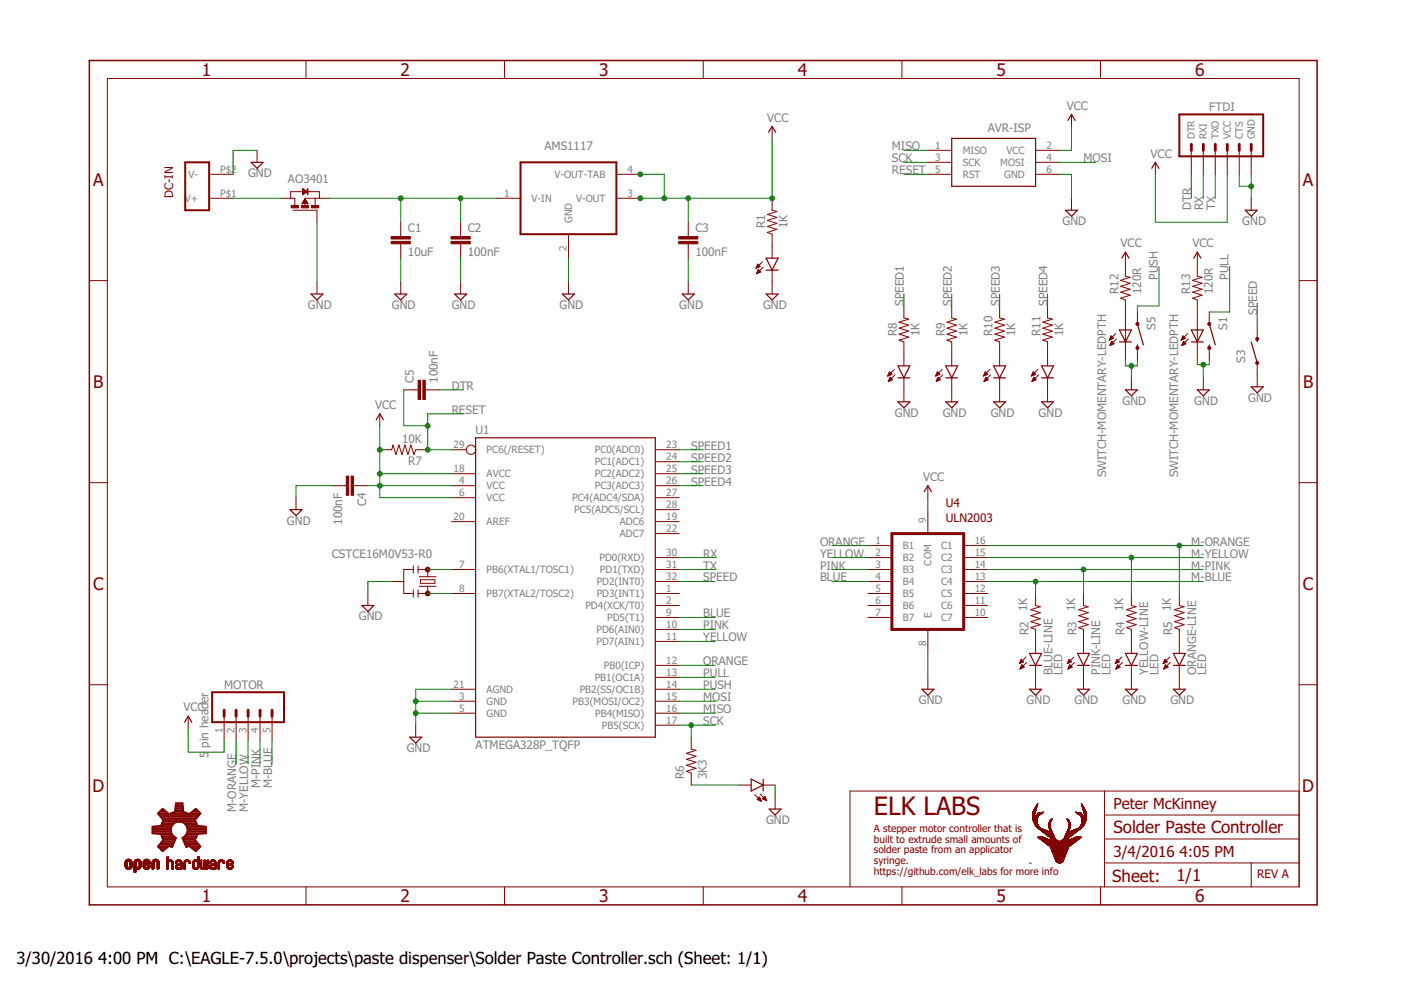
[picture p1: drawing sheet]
<svg xmlns="http://www.w3.org/2000/svg" width="297mm" height="210mm" viewBox="0 0 297 210" stroke-linecap="round" stroke-linejoin="round" font-family="sans-serif">
<defs><g id="words">
<text font-size="5.4" fill="#800000" x="185.3" y="172.8">ELK LABS</text>
<g font-size="3.7" fill="#800000">
<text x="42.8" y="16">1</text>
<text x="84.9" y="16">2</text>
<text x="127" y="16">3</text>
<text x="169.2" y="16">4</text>
<text x="211.3" y="16">5</text>
<text x="253.4" y="16">6</text>
<text x="19.7" y="39.4">A</text>
<text x="276.2" y="39.4">A</text>
<text x="19.8" y="82.2">B</text>
<text x="276.3" y="82.2">B</text>
<text x="19.7" y="125.1">C</text>
<text x="276.2" y="125.1">C</text>
<text x="19.6" y="167.9">D</text>
<text x="276.1" y="167.9">D</text>
<text x="42.8" y="191.2">1</text>
<text x="84.9" y="191.2">2</text>
<text x="127" y="191.2">3</text>
<text x="169.2" y="191.2">4</text>
<text x="211.3" y="191.2">5</text>
<text x="253.4" y="191.2">6</text>
</g>
<g font-size="3.6" fill="#800000">
<text x="236.1" y="176.6">Solder Paste Controller</text>
<text x="235.8" y="186.9">Sheet:</text>
<text x="249.4" y="186.8">1/1</text>
</g>
<g font-size="3.5">
<text x="3.5" y="204.3">3/30/2016</text>
<text x="20.8" y="204.3">4:00 PM C:\EAGLE-7.5.0\projects\paste dispenser\Solder Paste Controller.sch (Sheet: 1/1)</text>
</g>
<g font-size="3.2" fill="#800000">
<text x="236.1" y="171.5">Peter McKinney</text>
<text x="236.1" y="181.7">3/4/2016</text>
<text x="250.1" y="181.7">4:05 PM</text>
</g>
<g font-size="2.5" fill="#808080">
<text x="226.2" y="23.2">VCC</text>
<text x="256.4" y="23.5">FTDI</text>
<text x="162.7" y="25.8">VCC</text>
<text x="209.4" y="28.1">AVR-ISP</text>
<text x="115.4" y="31.9">AMS1117</text>
<text x="189.1" y="31.9">MISO</text>
<text x="189.1" y="34.4">SCK</text>
<text x="229.7" y="34.4">MOSI</text>
<text x="243.9" y="33.4">VCC</text>
<text x="52.6" y="37.6">GND</text>
<text x="61.1" y="38.7">AO3401</text>
<text x="189.1" y="37">RESET</text>
<text x="225.3" y="47.7">GND</text>
<text x="252.6" y="44.6" transform="rotate(-90 252.6 44.6)">DTR</text>
<text x="255.1" y="44.6" transform="rotate(-90 255.1 44.6)">RX</text>
<text x="257.7" y="44.6" transform="rotate(-90 257.7 44.6)">TX</text>
<text x="263.4" y="47.7">GND</text>
<text x="86.5" y="49.3">C1</text>
<text x="99.2" y="49.3">C2</text>
<text x="147.4" y="49.3">C3</text>
<text x="162.2" y="48.4" transform="rotate(-90 162.2 48.4)">R1</text>
<text x="167" y="48.4" transform="rotate(-90 167 48.4)">1K</text>
<text x="237.6" y="52.4">VCC</text>
<text x="252.8" y="52.4">VCC</text>
<text x="86.5" y="54.3">10uF</text>
<text x="99.2" y="54.3">100nF</text>
<text x="147.4" y="54.3">100nF</text>
<text x="245.5" y="59.3" transform="rotate(-90 245.5 59.3)">PUSH</text>
<text x="260.5" y="59.3" transform="rotate(-90 260.5 59.3)">PULL</text>
<text x="65.3" y="65.5">GND</text>
<text x="83.1" y="65.5">GND</text>
<text x="95.8" y="65.5">GND</text>
<text x="118.6" y="65.5">GND</text>
<text x="144" y="65.5">GND</text>
<text x="161.8" y="65.5">GND</text>
<text x="191.6" y="64.9" transform="rotate(-90 191.6 64.9)">SPEED1</text>
<text x="201.8" y="64.9" transform="rotate(-90 201.8 64.9)">SPEED2</text>
<text x="212" y="64.9" transform="rotate(-90 212 64.9)">SPEED3</text>
<text x="222.1" y="64.9" transform="rotate(-90 222.1 64.9)">SPEED4</text>
<text x="237.1" y="62.3" transform="rotate(-90 237.1 62.3)">R12</text>
<text x="241.9" y="62.3" transform="rotate(-90 241.9 62.3)">120R</text>
<text x="252.4" y="62.3" transform="rotate(-90 252.4 62.3)">R13</text>
<text x="257.2" y="62.3" transform="rotate(-90 257.2 62.3)">120R</text>
<text x="190.1" y="71.2" transform="rotate(-90 190.1 71.2)">R8</text>
<text x="194.9" y="71.2" transform="rotate(-90 194.9 71.2)">1K</text>
<text x="200.3" y="71.2" transform="rotate(-90 200.3 71.2)">R9</text>
<text x="205.1" y="71.2" transform="rotate(-90 205.1 71.2)">1K</text>
<text x="210.5" y="71.2" transform="rotate(-90 210.5 71.2)">R10</text>
<text x="215.3" y="71.2" transform="rotate(-90 215.3 71.2)">1K</text>
<text x="220.6" y="71.2" transform="rotate(-90 220.6 71.2)">R11</text>
<text x="225.4" y="71.2" transform="rotate(-90 225.4 71.2)">1K</text>
<text x="245" y="69.9" transform="rotate(-90 245 69.9)">S5</text>
<text x="260.2" y="69.9" transform="rotate(-90 260.2 69.9)">S1</text>
<text x="266.6" y="66.8" transform="rotate(-90 266.6 66.8)">SPEED</text>
<text x="264" y="76.9" transform="rotate(-90 264 76.9)">S3</text>
<text x="87.8" y="81.1" transform="rotate(-90 87.8 81.1)">C5</text>
<text x="92.8" y="81.1" transform="rotate(-90 92.8 81.1)">100nF</text>
<text x="95.8" y="82.7">DTR</text>
<text x="79.5" y="86.7">VCC</text>
<text x="95.8" y="87.7">RESET</text>
<text x="189.7" y="88.4">GND</text>
<text x="199.9" y="88.4">GND</text>
<text x="210" y="88.4">GND</text>
<text x="220.2" y="88.4">GND</text>
<text x="238" y="85.8">GND</text>
<text x="253.2" y="85.8">GND</text>
<text x="264.6" y="85.2">GND</text>
<text x="85.2" y="93.8">10K</text>
<text x="100.8" y="92.1">U1</text>
<text x="146.6" y="95.4">SPEED1</text>
<text x="86.5" y="98.6">R7</text>
<text x="146.6" y="97.9">SPEED2</text>
<text x="146.6" y="100.4">SPEED3</text>
<text x="195.7" y="102">VCC</text>
<text x="234.6" y="101.2" transform="rotate(-90 234.6 101.2)">SWITCH-MOMENTARY-LEDPTH</text>
<text x="249.8" y="101.2" transform="rotate(-90 249.8 101.2)">SWITCH-MOMENTARY-LEDPTH</text>
<text x="77.6" y="107.4" transform="rotate(-90 77.6 107.4)">C4</text>
<text x="146.6" y="103">SPEED4</text>
<text x="60.8" y="111.2">GND</text>
<text x="72.5" y="111.3" transform="rotate(-90 72.5 111.3)">100nF</text>
<text x="70.4" y="118.2">CSTCE16M0V53-R0</text>
<text x="149.1" y="118.2">RX</text>
<text x="173.9" y="118.2">YELLOW</text>
<text x="173.9" y="115.7">ORANGE</text>
<text x="252.6" y="115.7">M-ORANGE</text>
<text x="252.6" y="118.2">M-YELLOW</text>
<text x="149.1" y="120.8">TX</text>
<text x="149.1" y="123.3">SPEED</text>
<text x="173.9" y="120.8">PINK</text>
<text x="173.9" y="123.3">BLUE</text>
<text x="252.6" y="120.8">M-PINK</text>
<text x="252.6" y="123.3">M-BLUE</text>
<text x="76.1" y="131.5">GND</text>
<text x="149.1" y="130.9">BLUE</text>
<text x="217.8" y="129.6" transform="rotate(-90 217.8 129.6)">1K</text>
<text x="227.9" y="129.6" transform="rotate(-90 227.9 129.6)">1K</text>
<text x="238.1" y="129.6" transform="rotate(-90 238.1 129.6)">1K</text>
<text x="248.3" y="129.6" transform="rotate(-90 248.3 129.6)">1K</text>
<text x="149.1" y="133.4">PINK</text>
<text x="149.1" y="136">YELLOW</text>
<text x="218.1" y="134.7" transform="rotate(-90 218.1 134.7)">R2</text>
<text x="228.2" y="134.7" transform="rotate(-90 228.2 134.7)">R3</text>
<text x="238.4" y="134.7" transform="rotate(-90 238.4 134.7)">R4</text>
<text x="248.5" y="134.7" transform="rotate(-90 248.5 134.7)">R5</text>
<text x="149.1" y="143.6">PULL</text>
<text x="149.1" y="141.1">ORANGE</text>
<text x="223.1" y="143.1" transform="rotate(-90 223.1 143.1)">BLUE-LINE</text>
<text x="225.3" y="143.1" transform="rotate(-90 225.3 143.1)">LED</text>
<text x="233.3" y="143.1" transform="rotate(-90 233.3 143.1)">PINK-LINE</text>
<text x="235.4" y="143.1" transform="rotate(-90 235.4 143.1)">LED</text>
<text x="243.4" y="143.1" transform="rotate(-90 243.4 143.1)">YELLOW-LINE</text>
<text x="245.6" y="143.1" transform="rotate(-90 245.6 143.1)">LED</text>
<text x="253.6" y="143.1" transform="rotate(-90 253.6 143.1)">ORANGE-LINE</text>
<text x="255.8" y="143.1" transform="rotate(-90 255.8 143.1)">LED</text>
<text x="47.5" y="146">MOTOR</text>
<text x="149.1" y="148.7">MOSI</text>
<text x="149.1" y="146.1">PUSH</text>
<text x="194.8" y="149.3">GND</text>
<text x="217.7" y="149.3">GND</text>
<text x="227.8" y="149.3">GND</text>
<text x="238" y="149.3">GND</text>
<text x="248.1" y="149.3">GND</text>
<text x="38.9" y="150.8">VCC</text>
<text x="149.1" y="151.2">MISO</text>
<text x="149.1" y="153.8">SCK</text>
<text x="44.2" y="160.7" transform="rotate(-90 44.2 160.7)">5</text>
<text x="44.2" y="158.5" transform="rotate(-90 44.2 158.5)">pin header</text>
<text x="86.2" y="159.5">GND</text>
<text x="100.8" y="158.8">ATMEGA328P_TQFP</text>
<text x="55.1" y="167.1" transform="rotate(-90 55.1 167.1)">M-PINK</text>
<text x="57.7" y="167.1" transform="rotate(-90 57.7 167.1)">M-BLUE</text>
<text x="145.1" y="165.2" transform="rotate(-90 145.1 165.2)">R6</text>
<text x="149.9" y="165.2" transform="rotate(-90 149.9 165.2)">3K3</text>
<text x="50.1" y="172.2" transform="rotate(-90 50.1 172.2)">M-ORANGE</text>
<text x="52.6" y="172.2" transform="rotate(-90 52.6 172.2)">M-YELLOW</text>
<text x="162.4" y="174.7">GND</text>
</g>
<g font-size="2.5" fill="#800000">
<text x="36.7" y="42" transform="rotate(-90 36.7 42)">DC-IN</text>
<text x="200.5" y="107.4">U4</text>
<text x="200.5" y="110.6">ULN2003</text>
<text x="266.6" y="186.1">REV A</text>
</g>
<g font-size="2.1" fill="#808080">
<text x="253.3" y="29.5" transform="rotate(-90 253.3 29.5)">DTR</text>
<text x="255.9" y="29.5" transform="rotate(-90 255.9 29.5)">RXI</text>
<text x="258.4" y="29.5" transform="rotate(-90 258.4 29.5)">TXO</text>
<text x="261" y="29.5" transform="rotate(-90 261 29.5)">VCC</text>
<text x="263.5" y="29.5" transform="rotate(-90 263.5 29.5)">CTS</text>
<text x="266" y="29.5" transform="rotate(-90 266 29.5)">GND</text>
<text x="198.3" y="31.5">1</text>
<text x="198.3" y="34.1">3</text>
<text x="204.1" y="32.6">MISO</text>
<text x="204.1" y="35.2">SCK</text>
<text x="212.1" y="35.2">MOSI</text>
<text x="213.4" y="32.6">VCC</text>
<text x="221.9" y="34.1">4</text>
<text x="221.9" y="31.5">2</text>
<text x="40" y="37.7">V-</text>
<text x="46.7" y="41.7">P$1</text>
<text x="46.7" y="36.6">P$2</text>
<text x="106.9" y="41.7">1</text>
<text x="117.6" y="37.7">V-OUT-TAB</text>
<text x="133" y="41.7">3</text>
<text x="133" y="36.6">4</text>
<text x="198.3" y="36.6">5</text>
<text x="204.1" y="37.7">RST</text>
<text x="212.9" y="37.7">GND</text>
<text x="221.9" y="36.6">6</text>
<text x="39.2" y="42.8">V+</text>
<text x="112.7" y="42.8">V-IN</text>
<text x="121.3" y="47.3" transform="rotate(-90 121.3 47.3)">GND</text>
<text x="122.1" y="42.8">V-OUT</text>
<text x="120.2" y="53.1" transform="rotate(-90 120.2 53.1)">2</text>
<text x="96.2" y="95">29</text>
<text x="141.3" y="95">23</text>
<text x="96.2" y="100.1">18</text>
<text x="103.2" y="101.2">AVCC</text>
<text x="103.2" y="96.1">PC6(/RESET)</text>
<text x="126.1" y="101.2">PC2(ADC2)</text>
<text x="126.1" y="98.7">PC1(ADC1)</text>
<text x="126.1" y="96.1">PC0(ADC0)</text>
<text x="141.3" y="100.1">25</text>
<text x="141.3" y="97.5">24</text>
<text x="97.3" y="102.6">4</text>
<text x="97.3" y="105.2">6</text>
<text x="103.2" y="103.7">VCC</text>
<text x="103.2" y="106.3">VCC</text>
<text x="121.3" y="106.3">PC4(ADC4/SDA)</text>
<text x="126.1" y="103.7">PC3(ADC3)</text>
<text x="141.3" y="107.7">28</text>
<text x="141.3" y="105.2">27</text>
<text x="141.3" y="102.6">26</text>
<text x="96.2" y="110.2">20</text>
<text x="103.2" y="111.4">AREF</text>
<text x="121.7" y="108.8">PC5(ADC5/SCL)</text>
<text x="131.4" y="113.9">ADC7</text>
<text x="131.4" y="111.4">ADC6</text>
<text x="141.3" y="112.8">22</text>
<text x="141.3" y="110.2">19</text>
<text x="196.4" y="110.8" transform="rotate(-90 196.4 110.8)">9</text>
<text x="127.1" y="119">PD0(RXD)</text>
<text x="141.3" y="117.9">30</text>
<text x="185.6" y="115.3">1</text>
<text x="185.6" y="117.9">2</text>
<text x="191.4" y="116.4">B1</text>
<text x="191.4" y="119">B2</text>
<text x="197.5" y="119.9" transform="rotate(-90 197.5 119.9)">COM</text>
<text x="199.5" y="116.4">C1</text>
<text x="199.5" y="119">C2</text>
<text x="206.7" y="115.3">16</text>
<text x="206.7" y="117.9">15</text>
<text x="97.3" y="125.5">8</text>
<text x="97.3" y="120.4">7</text>
<text x="103.2" y="121.5">PB6(XTAL1/TOSC1)</text>
<text x="126.5" y="124.1">PD2(INT0)</text>
<text x="127.2" y="121.5">PD1(TXD)</text>
<text x="141.3" y="125.5">1</text>
<text x="141.3" y="122.9">32</text>
<text x="141.3" y="120.4">31</text>
<text x="185.6" y="120.4">3</text>
<text x="185.6" y="122.9">4</text>
<text x="185.6" y="125.5">5</text>
<text x="191.4" y="121.5">B3</text>
<text x="191.4" y="124.1">B4</text>
<text x="199.5" y="121.5">C3</text>
<text x="199.5" y="124.1">C4</text>
<text x="206.7" y="120.4">14</text>
<text x="206.7" y="122.9">13</text>
<text x="206.7" y="125.5">12</text>
<text x="103.2" y="126.6">PB7(XTAL2/TOSC2)</text>
<text x="124.1" y="129.1">PD4(XCK/T0)</text>
<text x="126.5" y="126.6">PD3(INT1)</text>
<text x="128.7" y="131.7">PD5(T1)</text>
<text x="141.3" y="130.6">9</text>
<text x="141.3" y="128">2</text>
<text x="185.6" y="128">6</text>
<text x="185.6" y="130.6">7</text>
<text x="191.4" y="126.6">B5</text>
<text x="191.4" y="129.1">B6</text>
<text x="191.4" y="131.7">B7</text>
<text x="197.5" y="131.1" transform="rotate(-90 197.5 131.1)">E</text>
<text x="199.5" y="126.6">C5</text>
<text x="199.5" y="129.1">C6</text>
<text x="199.5" y="131.7">C7</text>
<text x="206.7" y="128">11</text>
<text x="206.7" y="130.6">10</text>
<text x="126.5" y="136.7">PD7(AIN1)</text>
<text x="126.5" y="134.2">PD6(AIN0)</text>
<text x="141.3" y="135.6">11</text>
<text x="141.3" y="133.1">10</text>
<text x="196.4" y="136.9" transform="rotate(-90 196.4 136.9)">8</text>
<text x="128.1" y="141.8">PB0(ICP)</text>
<text x="141.3" y="143.2">13</text>
<text x="141.3" y="140.7">12</text>
<text x="96.2" y="145.8">21</text>
<text x="97.3" y="148.3">3</text>
<text x="103.2" y="149.4">GND</text>
<text x="103.2" y="146.9">AGND</text>
<text x="121.4" y="149.4">PB3(MOSI/OC2)</text>
<text x="122.9" y="146.9">PB2(SS/OC1B)</text>
<text x="126.1" y="144.4">PB1(OC1A)</text>
<text x="141.3" y="148.3">15</text>
<text x="141.3" y="145.8">14</text>
<text x="47.2" y="155.4" transform="rotate(-90 47.2 155.4)">1</text>
<text x="49.7" y="155.4" transform="rotate(-90 49.7 155.4)">2</text>
<text x="52.2" y="155.4" transform="rotate(-90 52.2 155.4)">3</text>
<text x="54.8" y="155.4" transform="rotate(-90 54.8 155.4)">4</text>
<text x="57.3" y="155.4" transform="rotate(-90 57.3 155.4)">5</text>
<text x="97.3" y="150.9">5</text>
<text x="103.2" y="152">GND</text>
<text x="126.2" y="152">PB4(MISO)</text>
<text x="127.6" y="154.5">PB5(SCK)</text>
<text x="141.3" y="153.4">17</text>
<text x="141.3" y="150.9">16</text>
</g>
<g font-size="2.1" fill="#800000">
<text x="185.3" y="176.4">A stepper motor controller that is</text>
<text x="185.3" y="178.6">built to extrude small amounts of</text>
<text x="185.3" y="180.9">solder paste from an applicator</text>
<text x="185.3" y="183.2">syringe.</text>
<text x="185.3" y="185.5">https://github.com/elk_labs for more info</text>
</g>
</g></defs>
<g fill="none" stroke="#800000" stroke-width=".21">
<path d="M22.8 16.6h252.6v171.4h-252.6zM64.9 12.8v3.8M107 12.8v3.8M149.1 12.8v3.8M191.2 12.8v3.8M233.3 12.8v3.8M44.3 37h5.1M54.5 31.9v2.5M130.7 37h5.1M163.7 26.8v2.5M196.7 37h5.1M196.7 31.9h5.1"/>
<path d="M196.7 34.4h5.1M219.6 37h5M219.6 31.9h5M219.6 34.4h5M227.2 24.3v2.5M245 34.4v2.6M252.6 31.9v5.1M255.1 31.9v5.1M257.7 31.9v5.1M260.2 31.9v5.1M262.7 31.9v5.1M265.3 31.9v5.1"/>
<path d="M18.9 59.5h3.9M44.3 42h5.1M59.6 42h2.9v1.6M62.1 44.6h5.1v2.5M64.1 43.1h1.2M64.1 43.1h1.1M64.1 43h1.1M64.2 40l1 .6-1 .7zM64.2 41.3h.1M64.2 41.2h.1M64.2 41.1h.2M64.2 41h.3"/>
<path d="M64.2 41h.4M64.2 40.9h.5M64.2 40.8h.7M64.2 40.8h.8M64.2 40.7h.9M64.2 40.6h1M64.2 40.6h.8M64.2 40.5h.7M64.2 40.4h.6M64.2 40.3h.5M64.2 40.3h.4M64.2 40.2h.3"/>
<path d="M64.2 40.1h.2M64.2 40.1h.1M64.2 42.9h.9M64.3 42.8h.7M64.3 40.6h-2.7v1.4M64.3 42.7h.7M64.4 42.6h.5M64.4 42.5h.5M64.5 42.4h.3M64.6 42.3h.1M64.6 42.2h.1M64.7 42.2l.6 1h-1.3z"/>
<path d="M65.2 40.6h2.5v1.4M66.8 42v1.6M67.2 59.8v2.5M69.7 42h-5v1.7M85 47.1v3.1M85 51.7v3M85 59.8v2.5M97.7 47.1v3.1M97.7 51.7v3M97.7 59.8v2.5M105.3 42h5.1M120.5 49.7v5"/>
<path d="M120.5 59.8v2.5M130.7 42h5.1M145.9 47.1v3.1M145.9 51.7v3M145.9 59.8v2.5M160.3 56.8h.2M160.4 56.7h.4M160.4 56.5h.7M160.4 58h.1M160.5 56.4h.6M160.5 57.9h.3M160.5 56.3h.5"/>
<path d="M160.5 57.7h.6M160.6 56.2h.2M160.6 57.6h.7M160.6 57.5h.5M160.6 56h.1M160.7 56l-.4 .9M160.7 56l.5 .5-.9 .4M160.7 57.4h.3M160.7 57.3h.2M160.8 57.1l-.4 .9M160.8 57.1l.5 .6-.9 .3M160.8 57.1h.1"/>
<path d="M161.7 55.5l-1.4 1.4M161.8 56.6l-1.4 1.4M163.7 42v2.6l1 .2-2 .7 2 .6-2 .6 2 .7-2 .6 2 .6-2 .7 1 .4v5M163.7 57.3v5M227.2 42v2.6M238.6 53.5v5l1 .3-2 .6 2 .7-2 .6 2 .6-2 .7 2 .6-2 .6 1 .4v12.7M253.9 53.5v5l1 .3-2.1 .6 2.1 .7-2.1 .6 2.1 .6-2.1 .7 2.1 .6-2.1 .6 1.1 .4v12.7M265.3 42v2.6M275.4 59.5h3.9M188.2 79.7h.1M188.3 79.6h.3M188.3 79.5h.6"/>
<path d="M188.4 79.3h.7M188.4 79.2h.6M188.5 79.1h.3M188.5 79h.2M188.6 78.8l-.4 .9M188.6 78.8l.5 .6-.9 .3M188.6 78.8h.1M188.7 80l.5 .5-.9 .4zM189.6 78.3l-1.4 1.4M189.7 79.5l-1.4 1.4M191.6 64.9v2.5l1.1 .3-2.1 .6 2.1 .6-2.1 .7 2.1 .6-2.1 .6 2.1 .7-2.1 .6 1 .4v5.1M198.4 79.7h.1"/>
<path d="M198.4 79.6h.4M198.5 79.5h.5M198.5 79.3h.7M198.6 79.2h.5M198.6 79.1h.4M198.7 79h.2M198.7 78.8h.1M198.8 78.8l-.4 .9M198.8 78.8l.4 .6M198.9 80l.5 .5-.9 .4zM199.2 79.4l-.8 .3M199.7 78.3l-1.3 1.4"/>
<path d="M199.9 79.5l-1.4 1.4M201.8 64.9v2.5l1 .3-2 .6 2 .6-2 .7 2 .6-2 .6 2 .7-2 .6 1 .4v5.1M208.5 79.7h.1M208.6 79.6h.3M208.6 79.5h.6M208.7 79.3h.7M208.7 79.2h.6M208.8 79.1h.3M208.9 79h.1M208.9 78.8h.1M208.9 78.8l-.4 .9M208.9 78.8l.5 .6-.9 .3"/>
<path d="M209 80l.5 .5-.9 .4zM209.9 78.3l-1.4 1.4M210 79.5l-1.4 1.4M211.9 64.9v2.5l1.1 .3-2.1 .6 2.1 .6-2.1 .7 2.1 .6-2.1 .6 2.1 .7-2.1 .6 1 .4v5.1M218.7 79.7h.1M218.8 79.6h.3M218.8 79.5h.6M218.9 79.3h.6M218.9 79.2h.5M218.9 79.1h.4M219 79h.2M219.1 78.8h.1"/>
<path d="M219.1 78.8l-.4 .9M219.1 78.8l.5 .6M219.2 80l.5 .5-.9 .4zM219.6 79.4l-.9 .3M220.1 78.3l-1.4 1.4M220.2 79.5l-1.4 1.4M222.1 64.9v2.5l1 .3-2 .6 2 .6-2 .7 2 .6-2 .6 2 .7-2 .6 1 .4v5.1M235.2 72.1h.1M235.2 72h.3M235.3 71.9h.5M235.4 71.7h.7M235.4 73.2h.1"/>
<path d="M235.4 71.6h.5M235.4 73.1h.4M235.5 71.5h.3M235.5 72.9h.6M235.5 71.4h.2M235.5 72.8h.6M235.6 71.2l-.4 .9M235.6 71.2l.5 .5M235.6 71.2h.1M235.6 72.7h.4M235.6 72.6h.3M235.6 72.5h.2"/>
<path d="M235.7 72.4l.5 .5-.9 .4zM236.1 71.7l-.9 .4M236.6 70.7l-1.4 1.4M236.7 71.9l-1.4 1.4M241.2 66.1v2.6M241.2 73.8v2.5M250.4 72.1h.1M250.5 72h.3M250.5 71.9h.5M250.6 71.7h.7M250.6 73.2h.1M250.6 71.6h.6"/>
<path d="M250.6 73.1h.4M250.7 71.5h.4M250.7 72.9h.6M250.7 71.4h.3M250.7 72.8h.7M250.8 72.7h.4M250.8 71.2h.1M250.8 71.2l-.4 .9M250.8 71.2l.5 .5M250.8 72.6h.3M250.9 72.5h.1M250.9 72.4l.5 .5-.9 .4z"/>
<path d="M251.3 71.7l-.9 .4M251.8 70.7l-1.4 1.4M251.9 71.9l-1.4 1.4M256.4 66.1v2.6M256.4 73.8v2.5M266.6 69.3v2.6M266.6 76.9v5.1M80.5 95.4h2.6l.2-1.1 .6 2.1 .7-2.1 .6 2.1 .7-2.1 .6 2.1 .6-2.1 .7 2.1 .3-1h2.6M80.5 87.7v2.6M85.6 82.7h3M90.2 82.7h3M95.8 95.4h3.1"/>
<path d="M138.9 97.9h5.1M138.9 95.4h5.1M188.4 80.8h.2M188.4 80.7h.4M188.5 80.5h.6M188.5 80.4h.6M188.6 80.3h.4M188.6 80.2h.3M188.7 80.1h.1M191.6 80.1v5.1M198.5 80.8h.2M198.6 80.7h.4"/>
<path d="M198.6 80.5h.7M198.7 80.4h.6M198.7 80.3h.5M198.8 80.2h.3M198.8 80.1h.1M201.8 80.1v5.1M208.7 80.8h.2M208.7 80.7h.5M208.8 80.5h.6M208.9 80.4h.6M208.9 80.3h.4M209 80.2h.2"/>
<path d="M209 80.1h.1M211.9 80.1v5.1M218.8 80.8h.2M218.9 80.7h.4M218.9 80.5h.7M219 80.4h.6M219.1 80.3h.4M219.1 80.2h.3M219.2 80.1h.1M222.1 80.1v5.1M239.9 80.1v2.6M255.1 80.1v2.6"/>
<path d="M18.9 102.3h3.9M62.8 105.5v2.6M70.4 103h3M75 103h3M87.6 120v1.5M88.6 120v1.5M95.8 103h5M95.8 105.5h5M95.8 110.6h5M95.8 100.4h5M138.9 103h5.1M138.9 105.5h5.1"/>
<path d="M138.9 110.6h5.1M138.9 100.4h5.1M138.9 118.2h5.1M138.9 113.1h5.1M138.9 108.1h5.1M184 118.2h5.1M184 115.7h5.1M196.7 103v2.5M196.7 108.1v5M204.3 118.2h5.1M204.3 115.7h5.1M275.4 102.3h3.9"/>
<path d="M78 125.8v2.6M83.1 123.3h2.5M87.6 120.8h-2v5h2M87.6 125.1v1.5M88.6 120.8h2.1v1.5M88.6 125.1v1.5M88.9 124.3h3.6M88.9 122.3h3.6M89.2 122.9h3v.8h-3zM90.7 124.3v1.5h-2.1M95.8 125.8h5M95.8 120.8h5"/>
<path d="M138.9 125.8h5.1M138.9 120.8h5.1M138.9 136h5.1M138.9 133.5h5.1M138.9 130.9h5.1M138.9 128.4h5.1M138.9 123.3h5.1M184 125.8h5.1M184 120.8h5.1M184 130.9h5.1M184 128.4h5.1M184 123.3h5.1"/>
<path d="M196.7 133.5v5M204.3 125.8h5.1M204.3 120.8h5.1M204.3 130.9h5.1M204.3 128.4h5.1M204.3 123.3h5.1M216.4 140h.3M216.5 139.9h.1M216.5 139.8l.5 .5-.9 .4zM217.5 139.3l-1.4 1.4M219.6 125.8v2.6l1 .2-2.1 .7 2.1 .6-2.1 .6 2.1 .7-2.1 .6 2.1 .6-2.1 .7 1.1 .4v5M226.6 140h.3"/>
<path d="M226.7 139.9h.1M226.7 139.8l.5 .5-.9 .4zM227.7 139.3l-1.4 1.4M229.7 125.8v2.6l1 .2-2 .7 2 .6-2 .6 2 .7-2 .6 2 .6-2 .7 1 .4v5M236.7 140h.3M236.8 139.9h.1M236.8 139.8l.5 .5-.8 .4zM237.8 139.3l-1.3 1.4M239.9 125.8v2.6l1 .2-2 .7 2 .6-2 .6 2 .7-2 .6 2 .6-2 .7 1 .4v5M246.9 140h.3M247 139.9h.1M247 139.8l.5 .5-.9 .4z"/>
<path d="M248 139.3l-1.4 1.4M250 125.8v2.6l1.1 .2-2.1 .7 2.1 .6-2.1 .6 2.1 .7-2.1 .6 2.1 .6-2.1 .7 1 .4v5M18.9 145.2h3.9M39.9 151.8v2.6M47.5 151.8v5.1M50.1 151.8v5.1M52.6 151.8v5.1M55.1 151.8v5.1M57.7 151.8v5.1M88.1 153.8v2.5M95.8 148.7h5M95.8 151.2h5"/>
<path d="M95.8 146.1h5M138.9 153.8h5.1M138.9 148.7h5.1M138.9 151.2h5.1M138.9 146.1h5.1M138.9 143.6h5.1M138.9 141.1h5.1M146.6 156.3v2.5l1 .3-2.1 .6 2.1 .7-2.1 .6 2.1 .6-2.1 .7 2.1 .6-2.1 .6 1.1 .4v2.6M196.7 143.6v2.5M216.2 140.6h.1M216.2 140.5h.4M216.3 140.4h.6"/>
<path d="M216.3 141.8h.1M216.3 140.3h.7M216.3 141.7h.3M216.4 140.1h.5M216.4 141.6h.5M216.4 141.5h.7M216.5 141.3h.5M216.5 141.2h.4M216.6 141.1h.2M216.6 141h.1M217.1 141.5l-.5-.6-.3 .9M217.1 141.5l-.8 .3"/>
<path d="M217.7 140.4l-1.4 1.4M219.6 141.1v5M226.3 140.6h.2M226.4 140.5h.4M226.4 140.4h.6M226.4 141.8h.1M226.5 140.3h.6M226.5 141.7h.2M226.5 141.6h.5M226.5 140.1h.5M226.6 141.5h.7M226.6 141.3h.6"/>
<path d="M226.7 141.2h.4M226.7 141.1h.2M226.8 141h.1M227.3 141.5l-.5-.6-.4 .9M227.3 141.5l-.9 .3M227.8 140.4l-1.4 1.4M229.7 141.1v5M236.5 140.6h.1M236.5 140.5h.4M236.6 141.8h.1M236.6 140.4h.6M236.6 140.3h.7"/>
<path d="M236.6 141.7h.3M236.7 141.6h.5M236.7 140.1h.5M236.7 141.5h.8M236.8 141.3h.6M236.9 141.2h.3M236.9 141.1h.2M237 141h.1M237.5 141.5l-.5-.6-.4 .9M237.5 141.5l-.9 .3M238 140.4l-1.4 1.4M239.9 141.1v5"/>
<path d="M246.7 140.6h.1M246.7 140.5h.4M246.7 141.8h.1M246.8 140.4h.6M246.8 140.3h.6M246.8 141.7h.3M246.8 140.1h.5M246.8 141.6h.5M246.9 141.5h.7M247 141.3h.5M247 141.2h.4M247.1 141.1h.2"/>
<path d="M247.1 141h.1M247.6 141.5l-.5-.6-.4 .9M247.6 141.5l-.9 .3M248.1 140.4l-1.4 1.4M250 141.1v5M275.4 145.2h3.9M156.7 166.5h2.6M160 168.5l1.4 1.4M160.5 169.5l.5-.5 .4 .9zM160.6 169.4h.6M160.6 169.5h.7M160.7 169.3h.5"/>
<path d="M160.8 169.2h.3M160.9 169.7h.4M161 169.1h.1M161.2 168.4l1.4 1.4M161.2 169.8h.2M161.7 169.4l.5-.5 .4 .9zM161.7 169.3h.7M161.8 166.5h2.5M161.8 169.4h.6M161.9 169.2h.4M162 169.1h.3M162.1 169.5h.4"/>
<path d="M162.1 169h.1M162.3 169.7h.2M164.3 169v2.5M218.9 172.4h.5M218.9 172.3h.5M218.9 172.3h.6M219 172.8l.3 .1M219 172.8h.3M219 172.7h.3M219 172.5h.4M219 173.3h1M219 173.2l1 .1"/>
<path d="M219 173.2h.4M219 173.1h.4M219 173l.4 .1M219 173h.4M219 172.9h.4M219 172.9h.3M219 173.7h.9M219 173.6h1M219 173.5h1M219 173.4h1M219 173.8h.9M219 172.1h.5"/>
<path d="M219.1 174h.8M219.1 173.9h.8M219.1 172h.4M219.1 174.1h.8M219.1 174.2h.8M219.2 174.2h.7M219.2 171.9h.4M219.2 174.3h.7M219.2 171.8h.4M219.2 174.4h.6M219.3 171.7h.3M219.3 174.5h.5"/>
<path d="M219.3 174.6h.6M219.4 172.6l-.4 .1M219.4 174.6l.5 .1M219.4 172.6h-.4M219.4 171.5h.3M219.4 174.7h.5M219.4 174.7l.6 .1M219.4 174.8h.6M219.4 172.4h-.5M219.5 174.8l.5 .1M219.5 172.2h-.5M219.5 174.9l.6 .1"/>
<path d="M219.5 174.9h.6M219.5 172.1l-.5 .1M219.5 171.3h.3M219.5 175h.7M219.5 172h-.4M219.5 171.2h.3M219.6 175.1h.6M219.6 173.2h.4M219.6 171.9l-.5 .1M219.6 175.1l.6 .1M219.6 171.1h.2M219.6 175.2h.7"/>
<path d="M219.6 175.2h.6M219.6 173.1h.4M219.6 171.7h-.4M219.6 171h.2M219.6 171.6h-.3M219.7 171.6h-.4M219.7 175.3h.6M219.7 170.9h.2M219.7 171.4h-.3M219.8 175.3l.6 .1M219.8 171.3h-.3M219.8 170.8h.1"/>
<path d="M219.8 171.1l-.2 .1M219.8 175.4h.6M219.8 174.4h-.5M219.8 171h-.2M219.8 170.7h.1M219.9 170.6h.1M219.9 175.4l.5 .1M219.9 170.9h-.2M219.9 173.9h-.9M219.9 170.7l-.1 .1M219.9 173.8h-.9M220 175.5h.5"/>
<path d="M220 170.6h-.1M220 170.5h-.1M220 175.5l.6 .1M220 173.4h-1M220 170.4v.1M220 177.5h1.2M220 177.5h1.1M220 173.2h-.5M220 173.1h-.4M220.1 177.5l1.3 .1M220.1 175.6h.6M220.1 173h-.4"/>
<path d="M220.2 175.6l.6 .1M220.2 177.6h1.3M220.2 172.9l-.5 .1M220.2 177.7h1.4M220.2 175.7h.7M220.3 172.9h-.5M220.3 175.7l.8 .1M220.3 177.7h1.4M220.3 172.8l-.5 .1M220.4 177.8h1.4M220.4 175.8h.8M220.4 172.8h-.6"/>
<path d="M220.4 175.9h.9M220.5 177.8h1.5M220.5 177.9h1.6M220.5 175.9h1M220.5 172.7l-.6 .1M220.6 176h1M220.6 172.7h-.7M220.6 177.9h1.6M220.6 178h1.7M220.6 176h1.1M220.7 172.6l-.8 .1M220.7 176.1h1.2"/>
<path d="M220.7 178l1.7 .1M220.7 172.6h-.7M220.8 176.1h1.2M220.8 178.1h1.8M220.8 176.2h1.3M220.8 172.5l-.8 .1M220.9 178.1l1.8 .1M220.9 172.5h-.9M220.9 176.2l1.3 .1M220.9 178.2h1.9M221 176.3h1.4M221 172.4h-.9"/>
<path d="M221 178.2l1.9 .1M221.1 178.3h2M221.1 176.3l1.4 .1M221.1 176.4h2M221.1 178.4h2.1M221.1 172.3h-.8M221.2 176.4l1.9 .1M221.2 178.4h6.9M221.2 172.3h-.5M221.2 176.5h1.9M221.3 172.2h.1M221.3 172.2h-.3"/>
<path d="M221.3 178.5h6.7M221.3 176.6h1.8M221.3 178.5h6.6M221.4 176.6h1.8M221.4 178.6h6.5M221.5 176.7h1.7M221.5 178.6h6.3M221.6 178.7h6.1M221.6 176.8h1.6M221.6 178.7h6M221.7 176.8h1.5M221.7 178.8h5.9"/>
<path d="M221.7 176.9h1.6M221.8 178.8h5.7M221.8 176.9l1.5 .1M221.8 178.9h5.6M221.9 177h1.4M221.9 178.9h5.5M221.9 177h1.5M222 179h5.3M222 177.1h1.4M222 179h5.2M222.1 177.1h1.3M222.1 179.1h5.1"/>
<path d="M222.1 177.2h1.3M222.2 179.1h4.9M222.2 177.2h1.2M222.3 179.2h4.7M222.3 177.3h1.2M222.3 174.9h.4M222.3 174.8h.4M222.3 174.7h.4M222.3 177.3l1.2 .1M222.3 175.1h.4M222.3 175h.4M222.4 175.2h.3"/>
<path d="M222.4 175.1h.3M222.4 174.6h.3M222.4 175.3h.3M222.4 179.3h4.5M222.4 177.4h1.1M222.4 175.4h.3M222.4 174.5h.3M222.4 175.5h.3M222.4 174.4h.3M222.5 179.3h4.3M222.5 175.5h.2M222.5 174.4h.2"/>
<path d="M222.5 177.4l1 .1M222.5 175.6h.2M222.5 174.3h.2M222.5 175.7l.3 .1M222.5 175.7h.3M222.5 175.9h.3M222.5 175.8h.3M222.5 179.4h4.2M222.5 177.5h1.1M222.5 176h.4M222.5 175.9h.4M222.6 176h.3"/>
<path d="M222.6 177.5l1 .1M222.6 176.1h.3M222.6 179.5h4.1M222.6 176.2h.4M222.6 174.1h.3M222.6 177.6h1M222.6 176.3h.4M222.7 176.3h.3M222.7 177.7h.9M222.7 173.9h.2M222.7 179.5h3.9M222.7 179.6h3.9"/>
<path d="M222.7 179.6h3.8M222.8 179.7h3.7M222.8 177.8h.9M222.8 174.2h-.3M222.8 179.8h3.7M222.8 174.1h-.2M222.8 179.9h3.6M222.8 177.9h1M222.9 179.9h3.5M222.9 180h3.5M222.9 174h-.3M222.9 177.9h.9"/>
<path d="M222.9 178h1M222.9 173.9l-.2 .1M223 178l1 .1M223 173.8l-.3 .1M223 173.8h-.3M223 178.1h1M223.1 173.7l-.2 .1M223.1 173.7h.1M223.1 178.1l1 .1M223.1 173.7h-.2M223.1 178.2h1.1M223.2 178.2l1.1 .1"/>
<path d="M223.2 178.3h1.1M223.2 178.4h1.2M226 178.4h-1.1M226.1 178.3h-1.2M226.1 178.2l-1.1 .1M226.2 178.2h-1.1M226.2 178.1l-1 .1M226.2 173.7h.2M226.2 176.4h2M226.3 176.3h.3M226.3 173.7l.1 .1M226.3 178.1h-1.1"/>
<path d="M226.3 173.8h.3M226.3 178l-1 .1M226.3 176.2h.4M226.3 173.9h.3M226.4 178h-1M226.4 176.1h.3M226.4 177.9h-.9M226.4 173.9h.2M226.4 174h.3M226.4 175.9h.3M226.4 174.1h.3M226.5 174.1h.2"/>
<path d="M226.5 177.8h-.9M226.5 175.8h.3M226.5 174.2h.2M226.5 174.2h.3M226.5 175.6h.3M226.5 175.5h.3M226.5 175.4h.4M226.5 175.3h.4M226.5 175.2h.4M226.5 175.1h.4M226.5 175h.5M226.5 174.9h.5"/>
<path d="M226.5 174.8h.5M226.5 174.7l.5 .1M226.5 174.7h.5M226.5 174.6l.4 .1M226.5 174.6h.4M226.5 174.5l.4 .1M226.5 174.5h.4M226.5 174.4l.4 .1M226.5 174.4h.3M226.5 174.3h.3M226.6 177.7h-1M226.6 177.7h-.9"/>
<path d="M226.7 177.6h-1M226.7 176.3h-.4M226.7 176.2l-.4 .1M226.7 177.5l-1 .1M226.7 176.1h-.4M226.7 176h-.3M226.7 177.5h-1M226.8 175.9h-.3M226.8 175.8h-.3M226.8 175.7h-.3M226.8 177.4l-1.1 .1M226.9 177.4h-1.1"/>
<path d="M226.9 175.4l-.4 .1M226.9 175.3h-.4M226.9 175.2l-.4 .1M226.9 177.3l-1.1 .1M226.9 175.1h-.4M227 177.3h-1.2M227 174.9h-.5M227.1 177.2l-1.3 .1M227.1 177.2h-1.2M227.2 177.1l-1.3 .1M227.3 177.1h-1.4M227.4 177l-1.5 .1"/>
<path d="M227.4 177h-1.4M227.5 176.9l-1.5 .1M227.6 176.9h-1.6M227.6 176.8h-1.6M227.7 176.8h-1.6M227.8 176.7h-1.7M227.9 176.6h-1.8M228 176.6h-1.8M228 172.2h.3M228 172.2h.1M228 176.5h-1.8M228.1 172.3h.4"/>
<path d="M228.1 176.4l-1.9 .1M228.1 178.4h-2M228.1 172.3h.8M228.2 177.5h1.1M228.2 178.3h-2M228.2 176.3l-1.4 .1M228.2 172.4h1M228.3 178.2l-1.9 .1M228.3 172.4h.9M228.3 176.3h-1.4M228.3 178.2h-1.8M228.4 176.2l-1.4 .1"/>
<path d="M228.4 172.5h.9M228.4 178.1l-1.8 .1M228.5 176.2h-1.4M228.5 172.5l.8 .1M228.5 178.1h-1.8M228.5 176.1h-1.2M228.6 178l-1.7 .1M228.6 172.6h.7M228.6 176.1h-1.2M228.6 172.6l.8 .1M228.6 178h-1.7M228.6 176h-1"/>
<path d="M228.7 177.9h-1.6M228.7 172.7h.7M228.7 176h-1M228.8 177.9h-1.6M228.8 175.9h-1M228.8 172.7l.6 .1M228.8 177.8h-1.5M228.9 175.9h-1M228.9 172.8h.6M228.9 177.8h-1.5M228.9 175.8h-.8M228.9 172.8l.6 .1"/>
<path d="M229 177.7h-1.4M229 175.7l-.8 .1M229 172.9h.5M229 175.7h-.6M229.1 177.7h-1.4M229.1 177.6h-1.3M229.1 172.9l.5 .1M229.1 175.6l-.6 .1M229.2 175h.5M229.2 177.5l-1.3 .1M229.2 175.6h-.6M229.2 173h.4"/>
<path d="M229.2 173l.5 .1M229.3 177.5h-1.2M229.3 173.2h.5M229.3 173.1l.4 .1M229.3 173.1h.4M229.3 175.5l-.6 .1M229.3 173.4h1M229.3 173.3h1M229.3 173.2h1M229.3 170.4v.1M229.3 174.8h.5M229.3 173.5h1"/>
<path d="M229.3 170.5h.1M229.3 175.5h-.5M229.3 173.6h1M229.3 170.6h.1M229.3 173.7h1M229.4 174.7h.5M229.4 173.9h.9M229.4 173.8h.9M229.4 170.7l.1 .1M229.4 170.7h.1M229.4 174h.8M229.4 170.8h.1"/>
<path d="M229.4 175.4l-.5 .1M229.4 174.2h.7M229.4 174.1h.8M229.4 170.8l.2 .1M229.4 174.3h.7M229.4 170.9h.2M229.4 175.4h-.5M229.4 174.4h.6M229.4 171h.2M229.5 171l.2 .1M229.5 171.1l.2 .1M229.5 171.1h.2"/>
<path d="M229.5 171.2h.2M229.5 175.3l-.6 .1M229.5 171.2l.3 .1M229.6 171.3l.2 .1M229.6 171.3h.2M229.6 171.4h.3M229.6 175.3h-.6M229.6 171.4l.3 .1M229.6 171.6h.4M229.6 171.5h.3M229.6 175.2l-.6 .1M229.7 171.7h.3"/>
<path d="M229.7 175.2h-.7M229.7 171.8h.4M229.7 175.1l-.6 .1M229.7 171.8l.4 .1M229.7 175.1h-.6M229.7 171.9h.4M229.7 172h.5M229.8 175h-.6M229.8 172h.4M229.8 172.1h.5M229.8 174.9h-.6M229.8 172.2h.5"/>
<path d="M229.8 174.8l-.5 .1M229.8 172.3h.5M229.8 173.2h.5M229.9 174.7l-.6 .1M229.9 173.2h.4M229.9 172.4h.4M229.9 173.1h.4M229.9 172.5h.4M229.9 173h.4M229.9 172.6h.4M229.9 174.6l-.5 .1M230 174.6h-.6"/>
<path d="M230 172.9h.3M230 172.7h.3M230 174.5h-.5M230 172.8h.3M230 174.4h-.6M230.1 174.3h-.7M230.1 174.2h-.7M230.2 174.1h-.8M234.2 177.9h41.2M234.2 172.8h41.2M234.2 167.7v20.3M275.4 167.7h-95.2v20.3"/>
<path d="M26.5 182.9h.4M26.5 183h.4M26.5 183.6h.4M26.5 183.5h.4M26.5 183.4h.4M26.5 183.3h.4M26.5 183.2h.4M26.5 183.1h.4M26.5 183.6l.4 .1M26.6 183.8h.5M26.6 183.7l.4 .1M26.6 183.7h.4"/>
<path d="M26.6 183.9h.6M26.6 182.6h1.3M26.6 182.5h1.3M26.6 184h1.3M26.6 183.9h1.3M26.7 182.5h1.2M26.7 184h1.2M26.7 182.4h1.1M26.7 184.1h1.1M26.8 182.4h.9M26.8 182.3h.9M26.8 184.2h.9"/>
<path d="M26.9 182.2h.7M26.9 184.2h.7M26.9 182.8h-.4M27 182.8h-.5M27 182.7h-.4M27 182.2h.5M27.1 182.6l-.5 .1M27.1 184.3h.4M27.1 182.6h-.5M27.4 182.6h.5M27.5 182.6h.5M27.5 183.8h.5"/>
<path d="M27.5 182.7h.5M27.6 182.8h.4M27.6 183.7h.4M27.6 182.9h.4M27.6 183h.4M27.6 183.6h.4M27.6 183.5h.4M27.6 183.4h.4M27.6 183.3h.4M27.6 183.2h.4M27.6 183.1h.4M27.7 184.1h-.9"/>
<path d="M28 183.9h-.6M28 183.8h-.5M28.4 182.9h.4M28.4 183h.4M28.4 184.8h.4M28.4 184.7h.4M28.4 184.6h.4M28.4 184.5h.4M28.4 184.4h.4M28.4 184.3h.4M28.4 183.9h1.4M28.4 183.9h.7"/>
<path d="M28.4 183.8h.6M28.4 183.7l.5 .1M28.4 183.7h.5M28.4 183.6h.5M28.4 183.6h.4M28.4 183.5h.4M28.4 183.4h.4M28.4 183.3h.4M28.4 183.2h.4M28.4 183.1h.4M28.5 185h.1M28.5 182.6h.5"/>
<path d="M28.5 182.5h1.3M28.6 182.4h1.2M28.6 182.4h1.1M28.7 182.4h1M28.7 182.3h.9M28.8 184.9h-.4M28.8 182.2h.7M28.8 184.8h-.4M28.9 182.8h-.5M28.9 184.3h-.5M28.9 182.7h-.4M29 184.3h.4"/>
<path d="M29 182.2h.4M29 182.6h-.5M29.3 182.6h.6M29.4 182.6h.5M29.4 183.8h.5M29.4 182.7h.5M29.5 182.8h.4M29.5 182.9h.4M29.5 184.2l-1.1 .1M29.5 183.6h.4M29.5 183h.4M29.5 183.5h.4"/>
<path d="M29.5 183.4h.4M29.5 183.3h.4M29.5 183.2h.4M29.5 183.1h.4M29.6 184.2h-1.2M29.7 184.1h-1.3M29.8 184h-1.4M29.8 182.5l-1.3 .1M29.9 183.9h-.6M29.9 183.8h-.5M29.9 183.7h-.4M30.4 182.9h.4"/>
<path d="M30.4 182.8h.4M30.4 183h.3M30.4 183.8h.5M30.4 183.7l.4 .1M30.4 183.7h.4M30.4 183.6l.4 .1M30.4 183.1h1.4M30.4 183.1h.4M30.4 183.9h.6M30.4 183.9h1.3M30.5 182.5h1.2M30.5 184h1.2"/>
<path d="M30.5 182.4h1.1M30.5 184.1h1.1M30.6 184.1h1M30.6 182.3l1 .1M30.6 182.3h.9M30.6 184.2h.9M30.7 182.9h-.3M30.7 182.2h.7M30.8 184.2h.6M30.8 182.8h-.4M30.8 183.6h-.4M30.8 182.7h-.4"/>
<path d="M30.9 183.1h.9M30.9 182.6l-.5 .1M30.9 182.2h.4M30.9 184.3h.4M30.9 183.5l-.5 .1M30.9 183.5h-.5M31 182.6h-.6M31 183h.8M31.1 183.4l-.7 .1M31.2 183h.6M31.2 182.6h.6M31.2 182.9h.6"/>
<path d="M31.2 183.4h-.8M31.3 182.6h.5M31.3 182.7h.5M31.3 183.8h.5M31.3 183.3h-.9M31.4 182.9h.4M31.4 182.8h.4M31.4 183.7h.4M31.4 183.6h.4M31.5 183.5h.3M31.5 183.3h-1.1M31.6 183.2l-1.2 .1"/>
<path d="M31.6 183.4h.2M31.7 183.2h-1.3M31.7 182.5l-1.3 .1M31.8 183.9h-.6M31.8 183.8h-.5M32.3 182.9h.4M32.3 182.8h.4M32.3 183h.4M32.3 184.1h.4M32.3 184h.4M32.3 183.9h.4M32.3 183.8h.4"/>
<path d="M32.3 183.7h.4M32.3 183.6h.4M32.3 183.5h.4M32.3 183.4h.4M32.3 183.3h.4M32.3 183.2h.4M32.3 183.1h.4M32.3 184.2h.2M32.3 184.3h.1M32.3 182.6h1.4M32.4 182.5h1.2M32.4 182.4h1.1"/>
<path d="M32.5 182.4h1M32.6 182.3h.8M32.6 184.2h-.3M32.7 182.2h.6M32.7 184.1h-.4M32.7 182.8h-.4M32.7 182.7h-.4M32.8 182.6l-.5 .1M32.8 182.2h.4M32.9 182.6h-.6M33.1 182.6h.6M33.2 182.6l.5 .1"/>
<path d="M33.3 182.7h.4M33.3 182.8h.4M33.3 182.9h.4M33.3 183h.4M33.3 184.1h.4M33.3 184h.4M33.3 183.9h.4M33.3 183.8h.4M33.3 183.7h.4M33.3 183.6h.4M33.3 183.5h.4M33.3 183.4h.4"/>
<path d="M33.3 183.3h.4M33.3 183.2h.4M33.3 183.1h.4M33.4 184.3h.1M33.6 184.2l-.2 .1M33.7 184.2h-.4M35.4 182.9h.3M35.4 182.6h.5M35.4 182.6h1.2M35.4 182.5h1.2M35.4 182.4l1.1 .1M35.4 182.4h1"/>
<path d="M35.4 182.3h.3M35.4 182.2h.3M35.4 182.1h.3M35.4 182h.3M35.4 181.9h.3M35.4 181.8h.3M35.4 183h.3M35.4 184.1h.3M35.4 184h.3M35.4 183.9h.3M35.4 183.8h.3M35.4 183.7h.3"/>
<path d="M35.4 183.6h.3M35.4 183.5h.3M35.4 183.4h.3M35.4 183.3h.3M35.4 183.2h.3M35.4 183.1h.3M35.4 181.7h.3M35.5 181.7h.2M35.5 184.3h-.1M35.6 184.2l-.2 .1M35.7 184.2h-.3M35.7 182.9h-.3"/>
<path d="M35.7 182.8h-.3M35.8 182.8h-.4M35.8 182.7h-.4M35.8 182.4h.5M36 182.3h.1M36.2 182.6l.5 .1M36.3 182.7h.4M36.4 182.8h.3M36.4 182.9h.3M36.5 182.9h.2M36.5 183h.2M36.5 184.2h.2"/>
<path d="M36.5 184.1h.2M36.5 184h.2M36.5 183.9h.2M36.5 183.8h.2M36.5 183.7h.2M36.5 183.6h.2M36.5 183.5h.2M36.5 183.4h.2M36.5 183.3h.2M36.5 183.2h.2M36.5 183.1h.2M36.6 184.3h-.1"/>
<path d="M36.7 184.2l-.2 .1M36.7 184.1h-.2M37.2 182.9h.3M37.2 183h.3M37.2 183.9h.3M37.2 183.8h.3M37.2 183.7h.3M37.2 183.1h.2M37.2 184h.9M37.2 184h.4M37.2 183.1h.1M37.3 184.1h.8"/>
<path d="M37.4 182.6h1M37.4 184.2h.7M37.4 182.5h1M37.4 182.5h.9M37.5 183h-.3M37.5 182.9h-.3M37.5 182.4h.8M37.5 184.3h.6M37.5 182.8h-.3M37.6 182.8h-.4M37.6 183.6l-.4 .1M37.6 183.3h1"/>
<path d="M37.6 183.6h-.4M37.6 182.7h-.3M37.6 182.3l.5 .1M37.7 182.6l-.4 .1M37.7 184.3h.1M37.8 183.5l-.6 .1M37.8 184.3h.1M37.8 183.2h.8M37.8 182.3h.2M37.8 183.5h-.5M37.9 183.2h.7M38 183.4l-.7 .1"/>
<path d="M38 183.1h.6M38.1 182.6h.4M38.1 182.7h.4M38.1 183.4h-.7M38.2 182.8h.3M38.2 183h.4M38.2 182.8h.4M38.2 182.9h.4M38.2 183.4h.4M38.3 184.2h.3M38.3 184.1h.3M38.3 184h.3"/>
<path d="M38.3 183.9h.3M38.3 183.8h.3M38.3 183.7h.3M38.3 183.6h.3M38.3 183.5h.3M38.3 183.4h.3M38.4 184.3h-.1M38.5 182.6h-1.2M38.5 184.2l-.2 .1M38.6 183.3l-1.2 .1M39 182.9h.3M39 183h.3"/>
<path d="M39 184.1h.3M39 184h.3M39 183.9h.3M39 183.8h.3M39 183.7h.3M39 183.6h.3M39 183.5h.3M39 183.4h.3M39 183.3h.3M39 183.2h.3M39 183.1h.3M39.1 182.6h.4"/>
<path d="M39.1 182.6h1.2M39.2 182.6h1M39.2 184.3h-.2M39.2 182.5h1M39.3 182.5h.8M39.3 184.2l-.3 .1M39.3 184.2h-.3M39.3 182.4h.8M39.3 182.9h-.3M39.3 182.8h-.3M39.4 182.8h-.4M39.4 182.4h.6"/>
<path d="M39.5 182.7h-.4M39.6 182.3h.1M39.9 182.6h.4M39.9 182.7h.4M40 182.8h.3M40 182.8h.4M40 182.9h.4M40.1 182.9h.3M40.1 183h.2M40.1 183.1h.1M40.4 183h-.3M40.8 183h.3"/>
<path d="M40.8 183.7h.3M40.8 183.6h.3M40.8 183.5h.3M40.8 183.4h.3M40.8 183.3h.3M40.8 183.2h.3M40.8 183.1h.3M40.8 182.9h.3M40.8 183.7l.3 .1M40.9 182.8h.3M40.9 183.9h.3M40.9 183.8h.3"/>
<path d="M40.9 184h.4M40.9 184h1.2M41 184.1h1.1M41 182.5h1.2M41 184.1h1M41 184.2h1M41.1 182.5h1.1M41.1 182.9h-.3M41.1 182.4h1.1M41.1 184.2h.8M41.2 182.8h-.3M41.2 184.3h.6"/>
<path d="M41.3 182.4h.5M41.3 182.7h-.4M41.3 182.6l-.4 .1M41.4 182.3h.2M41.4 184.3h.1M41.5 184.3h.1M41.6 184.3h.1M41.7 182.6h.5M41.7 182.7h.5M41.8 182.8h.4M41.9 183.8h.3M41.9 182.9h.3"/>
<path d="M41.9 182.3h.3M41.9 182.2h.3M41.9 182.1h.3M41.9 182h.3M41.9 181.9h.3M41.9 181.8h.3M41.9 181.7h.3M41.9 183h.3M41.9 183.7h.3M41.9 183.6h.3M41.9 183.5h.3M41.9 183.4h.3"/>
<path d="M41.9 183.3h.3M41.9 183.2h.3M41.9 183.1h.3M42 181.7h.2M42.1 184h-.4M42.1 183.9h-.3M42.2 183.9h-.4M42.2 182.6h-1.3M42.2 183.8h-.3M42.5 182.9h.3M42.5 182.8h.3M42.5 182.7h.3"/>
<path d="M42.5 182.6h.3M42.5 182.5h.3M42.5 183h.3M42.5 183.8h.3M42.5 183.7h.3M42.5 183.6h.3M42.5 183.5h.3M42.5 183.4h.3M42.5 183.3h.3M42.5 183.2h.3M42.5 183.1h.3M42.5 182.4h.3"/>
<path d="M42.5 184h.3M42.5 183.9h.3M42.5 184h1.6M42.6 184.2h1.4M42.7 182.3v.1M42.7 184.2h1.3M42.7 184.3h.5M42.9 184.3h.1M43 184.3h.1M43.1 184h.4M43.1 183.9h.4M43.2 183.9h.3"/>
<path d="M43.2 183.8h.3M43.2 183.7h.3M43.2 183.6h.3M43.2 183.5h.3M43.2 183.4h.3M43.2 183.3h.3M43.2 182.9h.3M43.2 182.8h.3M43.2 182.7h.3M43.2 182.6h.3M43.2 182.5h.3M43.2 183h.3"/>
<path d="M43.2 183.2h.3M43.2 183.1h.3M43.2 182.4h.3M43.3 182.4h.2M43.4 184.3h.5M43.7 184.3h.1M43.8 183.9h.4M43.9 183.8h.3M43.9 182.9h.3M43.9 182.8h.3M43.9 182.7h.3M43.9 182.6h.3"/>
<path d="M43.9 182.5h.3M43.9 183h.3M43.9 183.7h.3M43.9 183.6h.3M43.9 183.5h.3M43.9 183.4h.3M43.9 183.3h.3M43.9 183.2h.3M43.9 183.1h.3M43.9 182.4h.3M44 182.4h.1M44.1 184.1h-1.5"/>
<path d="M44.1 184.1h-1.6M44.2 184h-.4M44.4 183.9h.4M44.4 183.8h.3M44.4 183.7h.3M44.4 183.7h.4M44.4 182.9h.3M44.4 183h.3M44.4 184h.5M44.4 183.1h.1M44.5 182.8h.3M44.5 184h.8"/>
<path d="M44.5 184.1h.8M44.6 184.1h.7M44.6 182.6h1.1M44.6 182.5h1M44.6 184.2h.7M44.6 183.1h-.2M44.7 184.2h.6M44.7 182.5h.9M44.7 183h-.3M44.8 182.4h.7M44.8 184.3h.5M44.8 182.8h-.4"/>
<path d="M44.8 183.6l-.4 .1M44.8 183.3h1M44.9 183.6h-.5M44.9 182.4h.5M44.9 183.3h.9M44.9 182.7h-.4M45 182.6l-.5 .1M45 184.3h.1M45 183.5l-.5 .1M45.1 183.2h.7M45.1 182.3h.1M45.1 183.5h-.6"/>
<path d="M45.2 183.4l-.7 .1M45.3 183.1h.5M45.3 182.6l.4 .1M45.4 182.7h.4M45.4 183.4h-.8M45.4 182.8h.4M45.4 183h.4M45.5 182.8h.3M45.5 182.9h.3M45.5 183h.3M45.5 183.4h.3M45.5 184.2h.3"/>
<path d="M45.5 184.1h.3M45.5 184h.3M45.5 183.9h.3M45.5 183.8h.3M45.5 183.7h.3M45.5 183.6h.3M45.5 183.5h.3M45.7 184.3h-.2M45.7 182.6h-1.1M45.8 184.2l-.3 .1M45.8 183.3l-1.1 .1M46.3 183h.2"/>
<path d="M46.3 184.2h.2M46.3 184.1h.2M46.3 184h.2M46.3 183.9h.2M46.3 183.8h.2M46.3 183.7h.2M46.3 183.6h.2M46.3 183.5h.2M46.3 183.4h.2M46.3 183.3h.2M46.3 183.2h.2M46.3 183.1h.2"/>
<path d="M46.3 182.8h.3M46.4 182.6h1.1M46.4 184.3h-.1M46.4 182.5h1M46.5 182.5h.9M46.5 184.2l-.2 .1M46.5 182.9h-.2M46.5 182.4h.8M46.6 182.9h-.3M46.6 182.8h-.3M46.7 182.4h.5M46.7 182.7h-.4"/>
<path d="M46.8 182.6l-.5 .1M46.9 182.3h.1M47.1 182.6h.4M47.2 182.7h.4M47.2 182.8h.4M47.3 182.8h.3M47.3 182.9h.3M47.3 183h.3M47.3 183.1h.2M47.6 183h-.3M48.1 182.9h.3M48.1 183h.3"/>
<path d="M48.1 183.9h.4M48.1 183.8h.3M48.1 183.7l.3 .1M48.1 183.7h.3M48.1 183.3h1.1M48.1 183.2h.3M48.1 183.1h.3M48.1 184h.5M48.2 182.6h1.1M48.2 184h1.1M48.2 184.1h1.1M48.2 182.5h1.1"/>
<path d="M48.2 184.1h1M48.3 184.2h.9M48.3 182.4l.9 .1M48.4 182.4h.7M48.4 184.2h.7M48.4 182.8h-.3M48.4 183.6l-.3 .1M48.5 182.8h-.4M48.5 184.3h.5M48.5 183.6h-.4M48.5 182.4h.5M48.5 182.7h-.4"/>
<path d="M48.6 182.6l-.4 .1M48.6 184.3h.1M48.6 183.5l-.5 .1M48.6 183.2h.8M48.7 182.3h.1M48.7 183.5h-.6M48.7 184.3h.1M48.8 183.4l-.7 .1M48.8 183.1h.6M48.9 182.6l.5 .1M49 183.4h-.9M49 182.7h.4"/>
<path d="M49 183h.4M49.1 182.8h.3M49.1 183.9h.3M49.1 183.8h.3M49.1 183.3l-1 .1M49.1 183h.3M49.1 182.9h.3M49.1 183.6h.3M49.2 183.6h.2M49.3 183.6h.1M49.3 183.2l-.8 .1M49.4 184h-.4"/>
<path d="M49.4 183.9h-.4M49.4 183.1l-.7 .1M49.4 183.7h-.3M64.9 188v3.9M107 188v3.9M149.1 188v3.9M191.2 188v3.9M218.3 183h.4M222.9 180.1h3.5M223 180.2h3.3M223 180.1h3.3M223 180.3h3.3"/>
<path d="M223.1 180.4h3.1M223.1 180.4h3.2M223.1 180.5h3.1M223.1 180.6h3.1M223.1 180.6h3M223.2 180.7h2.9M223.2 180.8h2.9M223.2 180.9h2.8M223.3 180.9h2.7M223.3 181h2.7M223.3 181.1h2.7M223.4 181.1h2.5"/>
<path d="M223.4 181.2h2.5M223.4 181.3h2.5M223.4 181.4h2.4M223.5 181.4h2.3M223.5 181.5h2.3M223.5 181.6h2.3M223.5 181.6h2.2M223.6 181.7h2.1M223.6 181.8h2.1M223.7 181.9h1.9M223.7 182h1.9M223.7 182.1h1.9"/>
<path d="M223.8 182.2h1.7M223.8 182.1h1.8M223.8 182.3h1.7M223.8 182.4h1.6M223.9 182.5h1.5M223.9 182.4h1.5M223.9 182.6h1.5M223.9 182.6h1.4M224 182.7h1.3M224.1 182.8h1.1M224.2 182.8h.9M224.3 182.9h.7"/>
<path d="M233.3 188v3.9M234.2 183h41.2M265.3 183v5"/>
<circle cx="99.9" cy="95.4" r=".99"/>
</g>
<g fill="#800000" stroke="#800000" stroke-width=".21">
<path d="M82.9 51.2h4.1v.5h-4.1z"/>
<path d="M82.9 50.2h4.1v.5h-4.1z"/>
<path d="M95.6 51.2h4.1v.5h-4.1z"/>
<path d="M95.6 50.2h4.1v.5h-4.1z"/>
<path d="M143.9 51.2h4.1v.5h-4.1z"/>
<path d="M143.9 50.2h4.1v.5h-4.1z"/>
<path d="M61.7 43.6h1.6v.5h-1.6z"/>
<path d="M63.9 43.6h1.5v.5h-1.5z"/>
<path d="M66.1 43.6h1.5v.5h-1.5z"/>
<path d="M65.2 40h.1v1.3h-.1z"/>
<path d="M73.4 100.9h.5v4.1h-.5z"/>
<path d="M74.4 100.9h.6v4.1h-.6z"/>
<path d="M89.7 80.6h.5v4.1h-.5z"/>
<path d="M88.6 80.6h.6v4.1h-.6z"/>
</g>
<g fill="none" stroke="#800000" stroke-width=".25">
<path d="M53.2 34.4h2.6l-1.3 1.3zM162.9 28.1l.8-1.3 .8 1.3M201.8 29.3h17.8v10.2h-17.8zM226.4 25.5l.8-1.2 .7 1.2M244.2 35.7l.8-1.3 .7 1.3M162.4 54.7h2.6l-1.3 2.6zM162.4 57.3h2.6M225.9 44.6h2.6l-1.3 1.2zM237.8 54.7l.8-1.2 .8 1.2M253.1 54.7l.8-1.2 .7 1.2M264 44.6h2.6l-1.3 1.2zM65.9 62.3h2.6l-1.3 1.3z"/>
<path d="M83.7 62.3h2.5l-1.2 1.3zM96.4 62.3h2.5l-1.2 1.3zM119.3 62.3h2.5l-1.3 1.3zM144.7 62.3h2.5l-1.3 1.3zM162.4 62.3h2.6l-1.3 1.3zM190.4 77.6h2.5l-1.3 2.5zM200.5 77.6h2.6l-1.3 2.5zM210.7 77.6h2.5l-1.3 2.5zM220.8 77.6h2.6l-1.3 2.5zM237.3 70h2.6l-1.3 2.5zM237.3 72.5h2.6M241.2 73.1v.7"/>
<path d="M241.2 68.7l1.2 4.4M252.6 72.5h2.5M252.6 70h2.5l-1.2 2.5zM256.4 73.1v.7M256.4 68.7l1.3 4.4M265.3 72.5l1.3 4.4M266.6 71.9v.6M79.8 89l.7-1.3 .8 1.3M100.8 92.8h38.1v63.5h-38.1zM190.4 80.1h2.5M190.4 85.2h2.5l-1.3 1.3zM200.5 80.1h2.6"/>
<path d="M200.5 85.2h2.6l-1.3 1.3zM210.7 80.1h2.5M210.7 85.2h2.5l-1.3 1.3zM220.8 80.1h2.6M220.8 85.2h2.6l-1.3 1.3zM238.6 82.7h2.6l-1.3 1.2zM253.9 82.7h2.5l-1.3 1.2zM265.3 82h2.5l-1.2 1.3zM61.5 108.1h2.5l-1.2 1.2zM196 104.2l.7-1.2 .8 1.2M76.7 128.4h2.5l-1.2 1.2zM218.3 138.5h2.5l-1.2 2.6z"/>
<path d="M228.5 138.5h2.5l-1.3 2.6zM238.6 138.5h2.6l-1.3 2.6zM248.8 138.5h2.5l-1.3 2.6zM39.1 153.1l.8-1.3 .8 1.3M86.9 156.3h2.5l-1.3 1.3zM195.5 146.1h2.5l-1.3 1.3zM218.3 146.1h2.5l-1.2 1.3zM218.3 141.1h2.5M228.5 146.1h2.5l-1.3 1.3zM228.5 141.1h2.5M238.6 146.1h2.6l-1.3 1.3zM238.6 141.1h2.6"/>
<path d="M248.8 146.1h2.5l-1.3 1.3zM248.8 141.1h2.5M159.3 165.2l2.5 1.3-2.5 1.2zM161.8 165.2v2.5M163.1 171.5h2.5l-1.3 1.3z"/>
</g>
<path d="M39.3 34.4h5v10.2h-5zM110.4 34.4h20.3v15.3h-20.3zM250 24.3h17.8v8.8h-17.8zM45 146.8h15.2v6.3h-15.2z" fill="none" stroke="#800000" stroke-width=".42"/>
<g fill="#800000" stroke="#800000" stroke-width=".21">
<circle cx="90.7" cy="120.8" r=".51"/>
<circle cx="90.7" cy="125.8" r=".51"/>
<circle cx="266.5" cy="77" r=".33"/>
<circle cx="266.5" cy="71.9" r=".33"/>
<circle cx="241.2" cy="68.7" r=".32"/>
<circle cx="241.2" cy="73.8" r=".32"/>
<circle cx="256.4" cy="68.7" r=".33"/>
<circle cx="256.4" cy="73.8" r=".33"/>
</g>
<path d="M189.1 113.1h15.2v20.4h-15.2z" fill="none" stroke="#800000" stroke-width=".63"/>
<path d="M252.6 30.6v1.3M255.1 30.6v1.3M257.7 30.6v1.3M260.2 30.6v1.3M262.7 30.6v1.3M265.3 30.6v1.3M47.5 150.6v1.2M50.1 150.6v1.2M52.6 150.6v1.2M55.1 150.6v1.2M57.7 150.6v1.2" fill="none" stroke="#800000" stroke-width=".61"/>
<path d="M18.9 12.8h260.4v179.1h-260.4z" fill="none" stroke="#800000" stroke-width=".32"/>
<g fill="none" stroke="#800000" stroke-width=".38">
<path d="M32.3 176.7l1.9 .2 .3 .8M32.3 176.7h4M32.3 176.3h3.9M32.3 176h3.9M32.3 175.6h4M32.7 175.3h3.7M33.5 172.5l1-1 1.4 1.2 1.2-.6 .2-1.8h1.4l.2 1.8 1.2 .6 1.4-1.2 1 1-1.2 1.4 .5 1.2 1.9 .2v1.4M33.5 172.5l1.1 1.4-.4 1.2-1.9 .2v1.4M33.5 172.5h2.2M33.5 179.5h2.3M33.8 172.8h8.4M33.8 179.8h1.5"/>
<path d="M33.8 179.1h2.9M33.8 172.1h1.4M34.1 173.2h7.8M34.1 178.8h2.8M34.2 171.8h.6M34.2 177h2.3M34.2 174.9h2.4M34.3 177.4h2.6M34.3 174.6h2.6M34.3 173.5h7.3M34.4 178.4h2.6M34.5 177.7l.1 .4"/>
<path d="M34.5 177.7h2.8M34.5 174.2h7M34.6 173.9h6.8M34.6 178.1h2.5M36.1 179.5h.5M36.2 176v.3M36.2 176.3l.4 .8 .7 .5-.8 2-.6-.3-1.4 1.2-1-1 1.1-1.4M36.3 172.5h3.4M37.1 172.1h1.8M37.1 171.8h1.7M37.2 171.4h1.6M37.2 171.1h1.6"/>
<path d="M37.3 170.7h1.4M37.3 170.4h1.4M37.8 174.2a1.81 1.81 0 0 0-1.6 1.8M38.1 174.2l.9 .3 .4 .4M38.7 177.7h2.8M38.8 178.1h2.5M39 178.4h2.6M39.1 174.6h2.5M39.1 178.8h2.8M39.1 177.4h2.6M39.3 179.1h2.9M39.4 174.9l.4 1.1"/>
<path d="M39.4 174.9h2.4M39.4 179.5h.5M39.5 177h2.3M39.6 175.3h3.7M39.6 176.7h4.1M39.7 175.6h4M39.8 176.3l-.4 .8-.7 .5 .8 2 .6-.3 1.4 1.2 1-1-1.2-1.4M39.8 176.3h3.9M39.8 176v.3M39.8 176h3.9M40.2 179.5h2.2M40.3 172.5h2.2"/>
<path d="M40.7 179.8h1.5M40.7 172.1h1.4M41.2 171.8h.6M41.5 177.7l-.2 .4M43.7 176.7l-1.9 .2-.3 .8M34.1 180.1h.8M41.1 180.1h.7"/>
</g>
<g fill="none" stroke="#008000" stroke-width=".21">
<path d="M54.5 31.9h-5.1v5.1M135.8 37h5v5M163.7 29.3v12.7h-27.9M191.6 31.9h5.1M191.6 37h5.1M191.6 34.4h5.1M224.6 37h2.6v5M224.6 34.4h7.7M227.2 26.8v5.1h-2.6M245 37v10.1h15.2v-10.1M252.6 37v5M255.1 37v5"/>
<path d="M257.7 37v5M262.7 37v2.5h2.6M265.3 37v5M49.4 42h10.2M67.2 47.1v12.7M69.7 42h35.6M85 42v5.1M85 54.7v5.1M97.7 42v5.1M97.7 54.7v5.1M120.5 54.7v5.1M145.9 42v5.1"/>
<path d="M145.9 54.7v5.1M245.7 56.5v8.4h-4.5v1.2M260.7 56.5v9.6h-4.3M191.6 62.3v2.6M201.8 62.3v2.6M211.9 62.3v2.6M222.1 62.3v2.6M238.6 76.3v1.3h2.6v-1.3M239.9 77.6v2.5M253.9 76.3v1h2.5v-1M255.1 77.3v2.8M266.6 64.2v5.1"/>
<path d="M80.5 90.3v15.2h15.3M85.6 82.7v7.6h5.1M93.2 82.7h5.1M98.3 87.7h-7.6v7.7h5.1M144 95.4h5.1M144 97.9h5.1M70.4 103h-7.6v2.5M78 103h17.8M80.5 100.4h15.3M144 103h5.1M144 100.4h5.1M144 118.2h7.6"/>
<path d="M176.4 118.2h7.6M176.4 115.7h7.6M196.7 105.5v2.6M209.4 118.2h45.7M209.4 115.7h45.7M239.9 118.2v7.6M250 115.7v10.1M83.1 123.3h-5.1v2.5M90.7 120.8h5.1M90.7 125.8h5.1M144 123.3h7.6M144 120.8h7.6"/>
<path d="M144 133.5h7.6M144 136h7.6M144 130.9h7.6M176.4 123.3h7.6M176.4 120.8h7.6M196.7 138.5v5.1M209.4 123.3h45.7M209.4 120.8h45.7M219.6 123.3v2.5M229.7 120.8v5M39.9 154.4v5.1h7.6v-2.6M50.1 156.9v5.1"/>
<path d="M52.6 156.9v5.1M55.1 156.9v5.1M57.7 156.9v5.1M88.1 148.7h7.7M88.1 151.2h7.7M95.8 146.1h-7.7v7.7M144 148.7h7.6M144 151.2h7.6M144 146.1h7.6M144 153.8h7.6M144 143.6h7.6M144 141.1h7.6"/>
<path d="M146.6 153.8v2.5M146.6 166.5h10.1M164.3 166.5v2.5"/>
</g>
<g fill="#008000" stroke="#008000" stroke-width=".21">
<circle cx="88.1" cy="148.7" r=".51"/>
<circle cx="88.1" cy="151.2" r=".51"/>
<circle cx="265.3" cy="39.5" r=".51"/>
<circle cx="239.9" cy="77.6" r=".51"/>
<circle cx="255.1" cy="77.3" r=".51"/>
<circle cx="97.7" cy="42" r=".51"/>
<circle cx="85" cy="42" r=".51"/>
<circle cx="80.5" cy="103" r=".51"/>
<circle cx="80.5" cy="95.4" r=".51"/>
<circle cx="80.5" cy="100.4" r=".51"/>
<circle cx="135.8" cy="42" r=".51"/>
<circle cx="135.8" cy="37" r=".51"/>
<circle cx="140.8" cy="42" r=".51"/>
<circle cx="145.9" cy="42" r=".51"/>
<circle cx="163.7" cy="42" r=".51"/>
<circle cx="146.6" cy="153.8" r=".51"/>
<circle cx="90.7" cy="95.4" r=".51"/>
<circle cx="90.7" cy="90.3" r=".51"/>
<circle cx="250" cy="115.7" r=".51"/>
<circle cx="239.9" cy="118.2" r=".51"/>
<circle cx="229.7" cy="120.8" r=".51"/>
<circle cx="219.6" cy="123.3" r=".51"/>
</g>
<use href="#words"/>
</svg>
